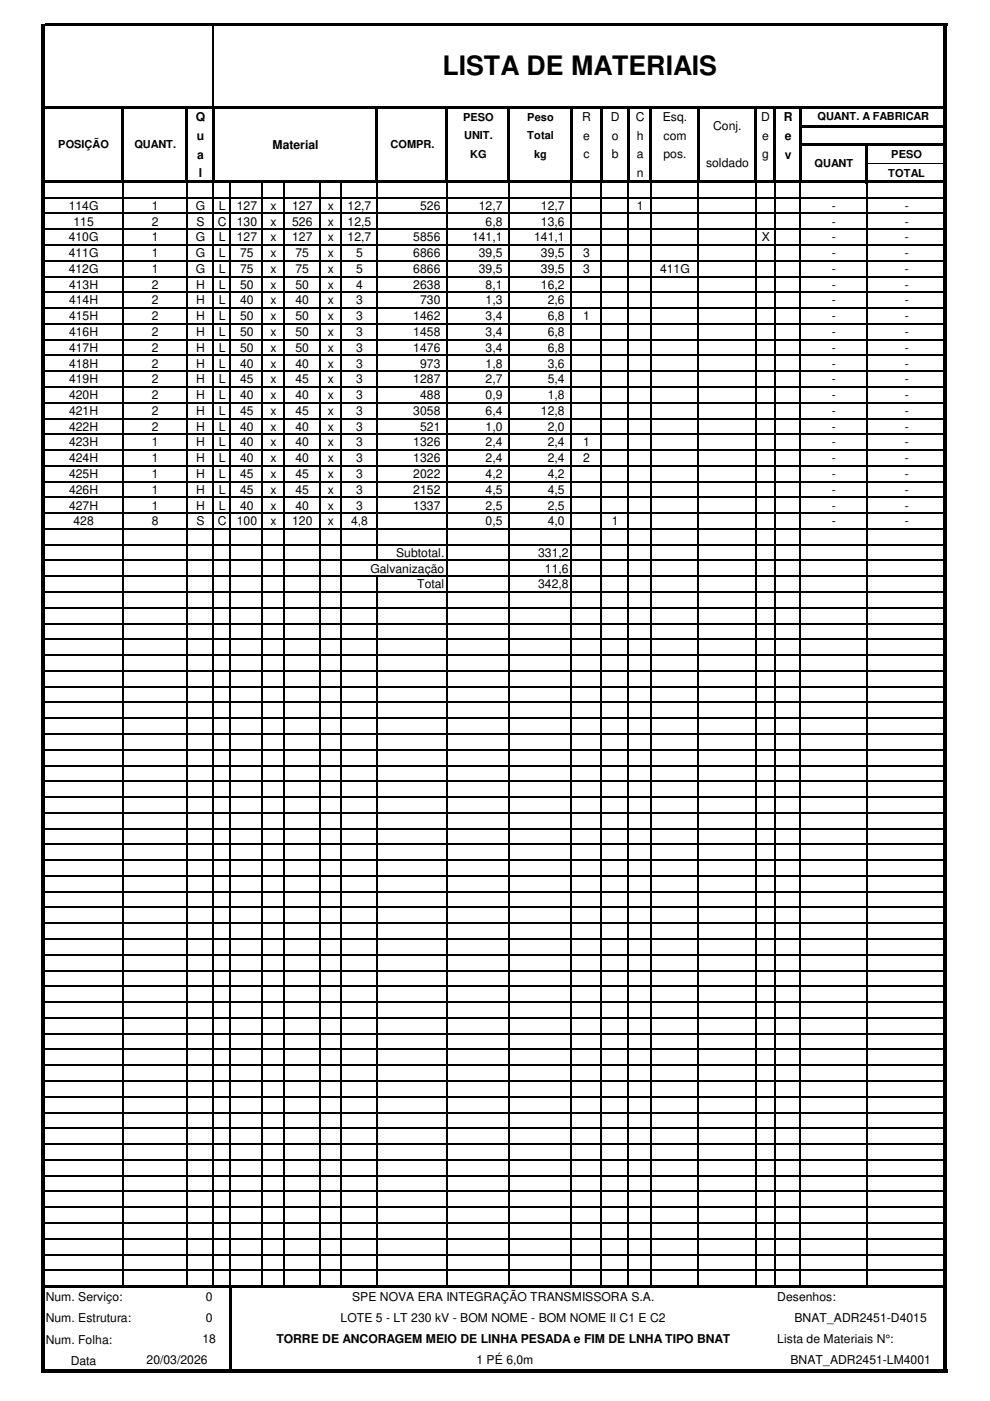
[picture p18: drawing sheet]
<svg xmlns="http://www.w3.org/2000/svg" width="210mm" height="297mm" viewBox="0 0 210 297" stroke-linecap="round" stroke-linejoin="round" font-family="sans-serif">
<defs><g id="words">
<text font-size="5.7" x="93.8" y="16">LISTA DE MATERIAIS</text>
<g font-size="2.6">
<text x="41.5" y="25.7">Q</text>
<text x="41.7" y="29.7">u</text>
<text x="123.4" y="25.7">R</text>
<text x="123.7" y="29.6">e</text>
<text x="129.5" y="25.7">D</text>
<text x="129.8" y="29.6">o</text>
<text x="134.8" y="25.7">C</text>
<text x="135" y="29.6">h</text>
<text x="140.5" y="25.7">Esq.</text>
<text x="140.7" y="29.6">com</text>
<text x="151.2" y="27.6">Conj.</text>
<text x="161.4" y="25.7">D</text>
<text x="161.6" y="29.6">e</text>
<text x="166.2" y="25.7">R</text>
<text x="166.4" y="29.7">e</text>
<text x="41.8" y="33.6">a</text>
<text x="57.8" y="31.5">Material</text>
<text x="123.7" y="33.6">c</text>
<text x="129.8" y="33.6">b</text>
<text x="135" y="33.6">a</text>
<text x="140.7" y="33.6">pos.</text>
<text x="149.7" y="35.4">soldado</text>
<text x="161.6" y="33.6">g</text>
<text x="166.4" y="33.6">v</text>
<text x="42.2" y="37.5">l</text>
<text x="135" y="37.5">n</text>
<text x="14.6" y="44.5">114G</text>
<text x="15.6" y="47.8">115</text>
<text x="32.2" y="44.5">1</text>
<text x="32.2" y="47.8">2</text>
<text x="41.5" y="44.5">G</text>
<text x="41.7" y="47.8">S</text>
<text x="46.2" y="47.8">C</text>
<text x="46.4" y="44.5">L</text>
<text x="50.2" y="44.5">127</text>
<text x="50.2" y="47.8">130</text>
<text x="57.4" y="44.5">x</text>
<text x="57.4" y="47.8">x</text>
<text x="61.9" y="44.5">127</text>
<text x="61.9" y="47.8">526</text>
<text x="69.5" y="44.5">x</text>
<text x="69.5" y="47.8">x</text>
<text x="73.7" y="44.5">12,7</text>
<text x="73.7" y="47.8">12,5</text>
<text x="89.1" y="44.5">526</text>
<text x="101.5" y="44.5">12,7</text>
<text x="103" y="47.8">6,8</text>
<text x="114.7" y="44.5">12,7</text>
<text x="114.7" y="47.8">13,6</text>
<text x="135" y="44.5">1</text>
<text x="176.4" y="47.8">-</text>
<text x="176.4" y="44.5">-</text>
<text x="191.8" y="47.8">-</text>
<text x="191.8" y="44.5">-</text>
<text x="14.6" y="51.2">410G</text>
<text x="32.2" y="51.2">1</text>
<text x="41.5" y="51.2">G</text>
<text x="46.4" y="51.2">L</text>
<text x="50.2" y="51.2">127</text>
<text x="57.4" y="51.2">x</text>
<text x="61.9" y="51.2">127</text>
<text x="69.5" y="51.2">x</text>
<text x="73.7" y="51.2">12,7</text>
<text x="87.6" y="51.2">5856</text>
<text x="100.1" y="51.2">141,1</text>
<text x="113.2" y="51.2">141,1</text>
<text x="161.5" y="51.2">X</text>
<text x="176.4" y="51.2">-</text>
<text x="191.8" y="51.2">-</text>
<text x="14.6" y="54.5">411G</text>
<text x="14.6" y="57.9">412G</text>
<text x="32.2" y="54.5">1</text>
<text x="32.2" y="57.9">1</text>
<text x="41.5" y="54.5">G</text>
<text x="41.5" y="57.9">G</text>
<text x="46.4" y="54.5">L</text>
<text x="46.4" y="57.9">L</text>
<text x="50.9" y="54.5">75</text>
<text x="50.9" y="57.9">75</text>
<text x="57.4" y="54.5">x</text>
<text x="57.4" y="57.9">x</text>
<text x="62.7" y="54.5">75</text>
<text x="62.7" y="57.9">75</text>
<text x="69.5" y="54.5">x</text>
<text x="69.5" y="57.9">x</text>
<text x="75.5" y="54.5">5</text>
<text x="75.5" y="57.9">5</text>
<text x="87.6" y="54.5">6866</text>
<text x="87.6" y="57.9">6866</text>
<text x="101.5" y="54.5">39,5</text>
<text x="101.5" y="57.9">39,5</text>
<text x="114.7" y="54.5">39,5</text>
<text x="114.7" y="57.9">39,5</text>
<text x="123.7" y="54.5">3</text>
<text x="123.7" y="57.9">3</text>
<text x="140" y="57.9">411G</text>
<text x="176.4" y="54.5">-</text>
<text x="176.4" y="57.9">-</text>
<text x="191.8" y="54.5">-</text>
<text x="191.8" y="57.9">-</text>
<text x="14.6" y="61.2">413H</text>
<text x="14.6" y="64.6">414H</text>
<text x="32.2" y="61.2">2</text>
<text x="32.2" y="64.6">2</text>
<text x="41.6" y="61.2">H</text>
<text x="41.6" y="64.6">H</text>
<text x="46.4" y="61.2">L</text>
<text x="46.4" y="64.6">L</text>
<text x="50.9" y="61.2">50</text>
<text x="50.9" y="64.6">40</text>
<text x="57.4" y="61.2">x</text>
<text x="57.4" y="64.6">x</text>
<text x="62.7" y="61.2">50</text>
<text x="62.7" y="64.6">40</text>
<text x="69.5" y="61.2">x</text>
<text x="69.5" y="64.6">x</text>
<text x="75.5" y="61.2">4</text>
<text x="75.5" y="64.6">3</text>
<text x="87.6" y="61.2">2638</text>
<text x="89.1" y="64.6">730</text>
<text x="103" y="64.6">1,3</text>
<text x="103" y="61.2">8,1</text>
<text x="114.7" y="61.2">16,2</text>
<text x="116.1" y="64.6">2,6</text>
<text x="176.4" y="61.2">-</text>
<text x="176.4" y="64.6">-</text>
<text x="191.8" y="61.2">-</text>
<text x="191.8" y="64.6">-</text>
<text x="14.6" y="67.9">415H</text>
<text x="14.6" y="71.2">416H</text>
<text x="32.2" y="67.9">2</text>
<text x="32.2" y="71.2">2</text>
<text x="41.6" y="67.9">H</text>
<text x="41.6" y="71.2">H</text>
<text x="46.4" y="67.9">L</text>
<text x="46.4" y="71.2">L</text>
<text x="50.9" y="67.9">50</text>
<text x="50.9" y="71.2">50</text>
<text x="57.4" y="67.9">x</text>
<text x="57.4" y="71.2">x</text>
<text x="62.7" y="67.9">50</text>
<text x="62.7" y="71.2">50</text>
<text x="69.5" y="67.9">x</text>
<text x="69.5" y="71.2">x</text>
<text x="75.5" y="67.9">3</text>
<text x="75.5" y="71.2">3</text>
<text x="87.6" y="67.9">1462</text>
<text x="87.6" y="71.2">1458</text>
<text x="103" y="67.9">3,4</text>
<text x="103" y="71.2">3,4</text>
<text x="116.1" y="67.9">6,8</text>
<text x="116.1" y="71.2">6,8</text>
<text x="123.7" y="67.9">1</text>
<text x="176.4" y="67.9">-</text>
<text x="176.4" y="71.2">-</text>
<text x="191.8" y="67.9">-</text>
<text x="191.8" y="71.2">-</text>
<text x="14.6" y="74.6">417H</text>
<text x="14.6" y="77.9">418H</text>
<text x="32.2" y="74.6">2</text>
<text x="32.2" y="77.9">2</text>
<text x="41.6" y="74.6">H</text>
<text x="41.6" y="77.9">H</text>
<text x="46.4" y="74.6">L</text>
<text x="46.4" y="77.9">L</text>
<text x="50.9" y="74.6">50</text>
<text x="50.9" y="77.9">40</text>
<text x="57.4" y="74.6">x</text>
<text x="57.4" y="77.9">x</text>
<text x="62.7" y="74.6">50</text>
<text x="62.7" y="77.9">40</text>
<text x="69.5" y="74.6">x</text>
<text x="69.5" y="77.9">x</text>
<text x="75.5" y="74.6">3</text>
<text x="75.5" y="77.9">3</text>
<text x="87.6" y="74.6">1476</text>
<text x="89.1" y="77.9">973</text>
<text x="103" y="77.9">1,8</text>
<text x="103" y="74.6">3,4</text>
<text x="116.1" y="77.9">3,6</text>
<text x="116.1" y="74.6">6,8</text>
<text x="176.4" y="77.9">-</text>
<text x="176.4" y="74.6">-</text>
<text x="191.8" y="77.9">-</text>
<text x="191.8" y="74.6">-</text>
<text x="14.6" y="81.3">419H</text>
<text x="32.2" y="81.3">2</text>
<text x="41.6" y="81.3">H</text>
<text x="46.4" y="81.3">L</text>
<text x="50.9" y="81.3">45</text>
<text x="57.4" y="81.3">x</text>
<text x="62.7" y="81.3">45</text>
<text x="69.5" y="81.3">x</text>
<text x="75.5" y="81.3">3</text>
<text x="87.6" y="81.3">1287</text>
<text x="103" y="81.3">2,7</text>
<text x="116.1" y="81.3">5,4</text>
<text x="176.4" y="81.3">-</text>
<text x="191.8" y="81.3">-</text>
<text x="14.6" y="84.6">420H</text>
<text x="14.6" y="88">421H</text>
<text x="32.2" y="84.6">2</text>
<text x="32.2" y="88">2</text>
<text x="41.6" y="84.6">H</text>
<text x="41.6" y="88">H</text>
<text x="46.4" y="84.6">L</text>
<text x="46.4" y="88">L</text>
<text x="50.9" y="84.6">40</text>
<text x="50.9" y="88">45</text>
<text x="57.4" y="84.6">x</text>
<text x="57.4" y="88">x</text>
<text x="62.7" y="84.6">40</text>
<text x="62.7" y="88">45</text>
<text x="69.5" y="84.6">x</text>
<text x="69.5" y="88">x</text>
<text x="75.5" y="84.6">3</text>
<text x="75.5" y="88">3</text>
<text x="87.6" y="88">3058</text>
<text x="89.1" y="84.6">488</text>
<text x="103" y="84.6">0,9</text>
<text x="103" y="88">6,4</text>
<text x="114.7" y="88">12,8</text>
<text x="116.1" y="84.6">1,8</text>
<text x="176.4" y="88">-</text>
<text x="176.4" y="84.6">-</text>
<text x="191.8" y="88">-</text>
<text x="191.8" y="84.6">-</text>
<text x="14.6" y="91.3">422H</text>
<text x="14.6" y="94.7">423H</text>
<text x="32.2" y="91.3">2</text>
<text x="32.2" y="94.7">1</text>
<text x="41.6" y="91.3">H</text>
<text x="41.6" y="94.7">H</text>
<text x="46.4" y="91.3">L</text>
<text x="46.4" y="94.7">L</text>
<text x="50.9" y="91.3">40</text>
<text x="50.9" y="94.7">40</text>
<text x="57.4" y="91.3">x</text>
<text x="57.4" y="94.7">x</text>
<text x="62.7" y="91.3">40</text>
<text x="62.7" y="94.7">40</text>
<text x="69.5" y="91.3">x</text>
<text x="69.5" y="94.7">x</text>
<text x="75.5" y="91.3">3</text>
<text x="75.5" y="94.7">3</text>
<text x="87.6" y="94.7">1326</text>
<text x="89.1" y="91.3">521</text>
<text x="103" y="91.3">1,0</text>
<text x="103" y="94.7">2,4</text>
<text x="116.1" y="91.3">2,0</text>
<text x="116.1" y="94.7">2,4</text>
<text x="123.7" y="94.7">1</text>
<text x="176.4" y="91.3">-</text>
<text x="176.4" y="94.7">-</text>
<text x="191.8" y="91.3">-</text>
<text x="191.8" y="94.7">-</text>
<text x="14.6" y="98">424H</text>
<text x="14.6" y="101.3">425H</text>
<text x="32.2" y="98">1</text>
<text x="32.2" y="101.3">1</text>
<text x="41.6" y="98">H</text>
<text x="41.6" y="101.3">H</text>
<text x="46.4" y="98">L</text>
<text x="46.4" y="101.3">L</text>
<text x="50.9" y="98">40</text>
<text x="50.9" y="101.3">45</text>
<text x="57.4" y="98">x</text>
<text x="57.4" y="101.3">x</text>
<text x="62.7" y="98">40</text>
<text x="62.7" y="101.3">45</text>
<text x="69.5" y="98">x</text>
<text x="69.5" y="101.3">x</text>
<text x="75.5" y="98">3</text>
<text x="75.5" y="101.3">3</text>
<text x="87.6" y="98">1326</text>
<text x="87.6" y="101.3">2022</text>
<text x="103" y="98">2,4</text>
<text x="103" y="101.3">4,2</text>
<text x="116.1" y="98">2,4</text>
<text x="116.1" y="101.3">4,2</text>
<text x="123.7" y="98">2</text>
<text x="176.4" y="98">-</text>
<text x="176.4" y="101.3">-</text>
<text x="191.8" y="98">-</text>
<text x="191.8" y="101.3">-</text>
<text x="14.6" y="104.7">426H</text>
<text x="32.2" y="104.7">1</text>
<text x="41.6" y="104.7">H</text>
<text x="46.4" y="104.7">L</text>
<text x="50.9" y="104.7">45</text>
<text x="57.4" y="104.7">x</text>
<text x="62.7" y="104.7">45</text>
<text x="69.5" y="104.7">x</text>
<text x="75.5" y="104.7">3</text>
<text x="87.6" y="104.7">2152</text>
<text x="103" y="104.7">4,5</text>
<text x="116.1" y="104.7">4,5</text>
<text x="176.4" y="104.7">-</text>
<text x="191.8" y="104.7">-</text>
<text x="14.6" y="108">427H</text>
<text x="15.6" y="111.4">428</text>
<text x="32.2" y="111.4">8</text>
<text x="32.2" y="108">1</text>
<text x="41.6" y="108">H</text>
<text x="41.7" y="111.4">S</text>
<text x="46.2" y="111.4">C</text>
<text x="46.4" y="108">L</text>
<text x="50.2" y="111.4">100</text>
<text x="50.9" y="108">40</text>
<text x="57.4" y="111.4">x</text>
<text x="57.4" y="108">x</text>
<text x="61.9" y="111.4">120</text>
<text x="62.7" y="108">40</text>
<text x="69.5" y="111.4">x</text>
<text x="69.5" y="108">x</text>
<text x="74.4" y="111.4">4,8</text>
<text x="75.5" y="108">3</text>
<text x="87.6" y="108">1337</text>
<text x="103" y="111.4">0,5</text>
<text x="103" y="108">2,5</text>
<text x="116.1" y="111.4">4,0</text>
<text x="116.1" y="108">2,5</text>
<text x="129.8" y="111.4">1</text>
<text x="176.4" y="111.4">-</text>
<text x="176.4" y="108">-</text>
<text x="191.8" y="111.4">-</text>
<text x="191.8" y="108">-</text>
<text x="84" y="118.1">Subtotal.</text>
<text x="114.1" y="118.1">331,2</text>
<text x="78.5" y="121.4">Galvanização</text>
<text x="88.4" y="124.8">Total</text>
<text x="114.1" y="124.8">342,8</text>
<text x="115.5" y="121.4">11,6</text>
<text x="9.7" y="275.8">Num. Serviço:</text>
<text x="43.6" y="275.8">0</text>
<text x="74.6" y="275.8">SPE NOVA ERA INTEGRAÇÃO TRANSMISSORA S.A.</text>
<text x="164.8" y="275.8">Desenhos:</text>
<text x="9.7" y="280.3">Num. Estrutura:</text>
<text x="43.6" y="280.3">0</text>
<text x="72.2" y="280.3">LOTE 5 - LT 230 kV - BOM NOME - BOM NOME II C1 E C2</text>
<text x="168.4" y="280.3">BNAT_ADR2451-D4015</text>
<text x="9.7" y="284.9">Num. Folha:</text>
<text x="42.9" y="284.7">18</text>
<text x="58.6" y="284.8">TORRE DE ANCORAGEM MEIO DE LINHA PESADA e FIM DE LNHA TIPO BNAT</text>
<text x="164.8" y="284.7">Lista de Materiais N°:</text>
<text x="15" y="289.3">Data</text>
<text x="31.1" y="289.2">20/03/2026</text>
<text x="101" y="289.2">1 PÉ 6,0m</text>
<text x="167.6" y="289.2">BNAT_ADR2451-LM4001</text>
</g>
<g font-size="2.3">
<text x="98.2" y="25.6">PESO</text>
<text x="98.4" y="29.5">UNIT.</text>
<text x="111.8" y="25.6">Peso</text>
<text x="111.8" y="29.5">Total</text>
<text x="173.3" y="25.5">QUANT. A FABRICAR</text>
<text x="12.4" y="31.4">POSIÇÃO</text>
<text x="28.5" y="31.4">QUANT.</text>
<text x="82.8" y="31.4">COMPR.</text>
<text x="99.7" y="33.5">KG</text>
<text x="113.2" y="33.5">kg</text>
<text x="172.7" y="35.3">QUANT</text>
<text x="189" y="33.5">PESO</text>
<text x="188.3" y="37.4">TOTAL</text>
</g>
</g></defs>
<g fill="none" stroke="#000" stroke-width=".25">
<path d="M45.2 5.5v17.1M26 38.8v233.8M39.6 38.8v233.8M45.2 38.8v233.8M48.9 38.8v233.8M55.6 38.8v233.8M60.2 38.8v233.8M67.8 38.8v233.8M72.3 38.8v233.8M79.9 38.8v80.2M94.7 38.8v233.8M107.9 38.8v233.8"/>
<path d="M121.1 38.8v233.8M127.5 38.8v233.8M133.2 38.8v233.8M138 38.8v233.8M148 38.8v233.8M160.2 38.8v233.8M164.3 38.8v233.8M169.6 38.8v233.8M183.8 38.8v233.8M9.6 41.9h190.5M9.6 45.3h190.5M9.6 48.6h190.5"/>
<path d="M9.6 51.9h190.5M9.6 55.3h190.5M9.6 58.6h190.5M9.6 62h190.5M9.6 65.3h190.5M9.6 68.7h190.5M9.6 72h190.5M9.6 75.4h190.5M9.6 78.7h190.5M9.6 82h190.5M9.6 85.4h190.5M9.6 88.7h190.5"/>
<path d="M9.6 92.1h190.5M9.6 95.4h190.5M9.6 98.8h190.5M9.6 102.1h190.5M9.6 105.5h190.5M9.6 108.8h190.5M9.6 112.1h190.5M9.6 115.5h190.5M9.6 118.8h190.5M9.6 122.2h190.5M9.6 125.5h190.5M9.6 128.9h190.5"/>
<path d="M9.6 132.2h190.5M9.6 135.6h190.5M9.6 138.9h190.5M79.9 122.3v150.3M9.6 142.2h190.5M9.6 145.6h190.5M9.6 148.9h190.5M9.6 152.3h190.5M9.6 155.6h190.5M9.6 159h190.5M9.6 162.3h190.5M9.6 165.7h190.5"/>
<path d="M9.6 169h190.5M9.6 172.3h190.5M9.6 175.7h190.5M9.6 179h190.5M9.6 182.4h190.5M9.6 185.7h190.5M9.6 189.1h190.5M9.6 192.4h190.5M9.6 195.7h190.5M9.6 199.1h190.5M9.6 202.4h190.5M9.6 205.8h190.5"/>
<path d="M9.6 209.1h190.5M9.6 212.5h190.5M9.6 215.8h190.5M9.6 219.2h190.5M9.6 222.5h190.5M9.6 225.8h190.5M9.6 229.2h190.5M9.6 232.5h190.5M9.6 235.9h190.5M9.6 239.2h190.5M9.6 242.6h190.5M9.6 245.9h190.5"/>
<path d="M9.6 249.3h190.5M9.6 252.6h190.5M9.6 255.9h190.5M9.6 259.3h190.5M9.6 262.6h190.5M9.6 266h190.5M9.6 269.3h190.5"/>
</g>
<g fill="#000">
<path d="M9.6 5h191.2v.5h-191.2zM9.6 22.6h190.5v.5h-190.5zM9.6 38.3h190.5v.5h-190.5zM25.8 23.1h.5v15.7h-.5zM39.4 23.1h.5v15.7h-.5zM44.9 23.1h.5v15.7h-.5zM79.7 23.1h.5v15.7h-.5zM94.5 23.1h.5v15.7h-.5zM107.7 23.1h.5v15.7h-.5zM120.8 23.1h.5v15.7h-.5zM127.2 23.1h.5v15.7h-.5zM133 23.1h.5v15.7h-.5z"/>
<path d="M137.7 23.1h.5v15.7h-.5zM147.8 23.1h.5v15.7h-.5zM159.9 23.1h.5v15.7h-.5zM164 23.1h.5v15.7h-.5zM169.4 23.1h.5v15.7h-.5zM169.9 26.5h30.2v.5h-30.2zM169.9 30.4h30.2v.5h-30.2zM183.6 30.9h.5v7.9h-.5zM9.6 272.6h190.5v.5h-190.5zM8.8 5h.8v286h-.8zM9.6 290.2h191.2v.8h-191.2zM48.6 273.1h.5v17.1h-.5z"/>
<path d="M200.1 5.5h.7v285.5h-.7z"/>
</g>
<path d="M184.1 34.6h16" fill="none" stroke="#000" stroke-width=".21"/>
<use href="#words"/>
</svg>
